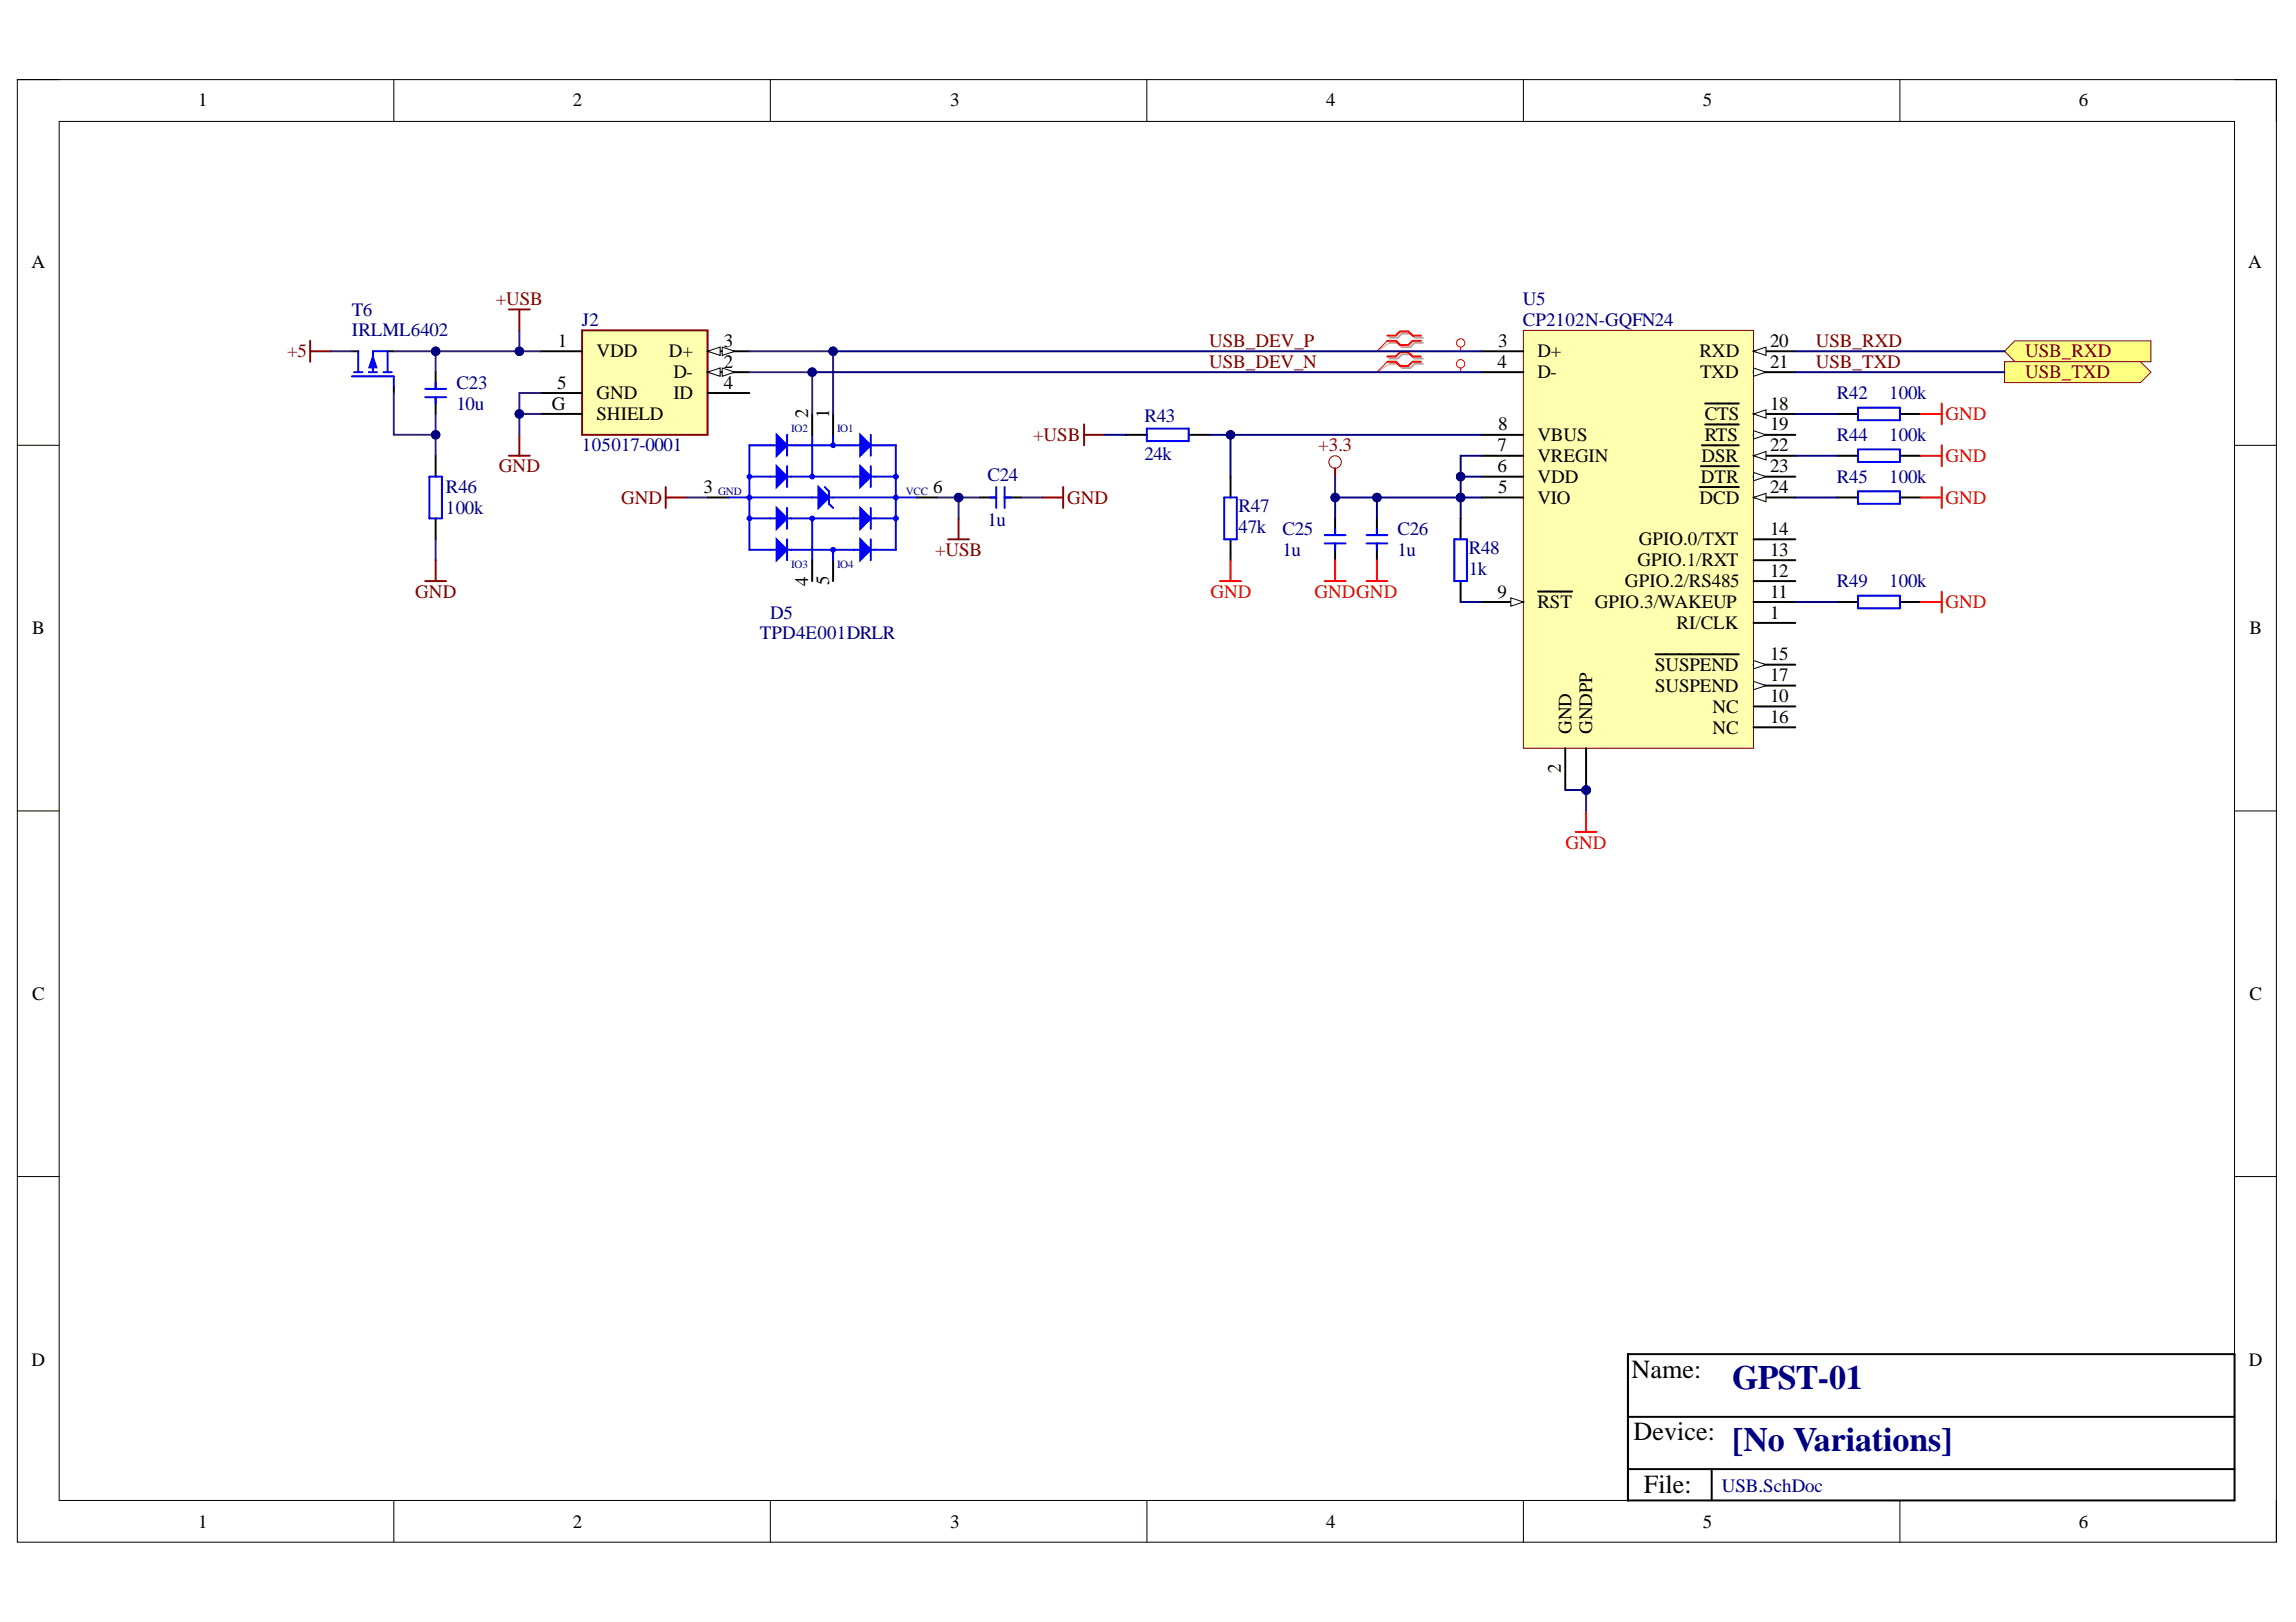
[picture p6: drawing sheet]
<svg xmlns="http://www.w3.org/2000/svg" width="297mm" height="210mm" viewBox="0 0 297 210" stroke-linecap="round" stroke-linejoin="round" font-family="sans-serif">
<defs><g id="words">
<g font-size="4.4" fill="#000080">
<text x="224.1" y="179.7">GPST-01</text>
<text x="224.1" y="187.8">[No Variations]</text>
</g>
<g font-size="3.4">
<text x="211.1" y="178.3">Name:</text>
<text x="211.3" y="186.4">Device:</text>
<text x="212.7" y="193.1">File:</text>
</g>
<g font-size="2.5">
<text x="25.6" y="13.8">1</text>
<text x="74.1" y="13.8">2</text>
<text x="122.9" y="13.8">3</text>
<text x="171.6" y="13.8">4</text>
<text x="220.3" y="13.8">5</text>
<text x="268.9" y="13.8">6</text>
<text x="4.1" y="34.7">A</text>
<text x="290.9" y="34.7">A</text>
<text x="72.2" y="44.9">1</text>
<text x="77.2" y="46.2">VDD</text>
<text x="86.5" y="46.2">D+</text>
<text x="93.7" y="44.9">3</text>
<text x="93.7" y="47.6">2</text>
<text x="193.7" y="47.6">4</text>
<text x="193.8" y="44.9">3</text>
<text x="198.9" y="46.2">D+</text>
<text x="219.9" y="46.2">RXD</text>
<text x="229" y="44.9">20</text>
<text x="229" y="47.6">21</text>
<text x="71.4" y="53">G</text>
<text x="72.1" y="50.3">5</text>
<text x="77.2" y="51.6">GND</text>
<text x="87.1" y="48.9">D-</text>
<text x="87.1" y="51.6">ID</text>
<text x="93.7" y="50.3">4</text>
<text x="198.9" y="48.9">D-</text>
<text x="220" y="48.9">TXD</text>
<text x="229" y="53">18</text>
<text x="77.2" y="54.4">SHIELD</text>
<text x="104.6" y="54.1" transform="rotate(-90 104.6 54.1)">2</text>
<text x="107.3" y="54.1" transform="rotate(-90 107.3 54.1)">1</text>
<text x="193.7" y="58.4">7</text>
<text x="193.8" y="55.7">8</text>
<text x="198.9" y="59.8">VREGIN</text>
<text x="198.9" y="57.1">VBUS</text>
<text x="220.1" y="59.8">DSR</text>
<text x="220.6" y="54.4">CTS</text>
<text x="220.6" y="57.1">RTS</text>
<text x="229" y="58.4">22</text>
<text x="229" y="55.7">19</text>
<text x="91" y="63.8">3</text>
<text x="120.7" y="63.8">6</text>
<text x="193.7" y="61.1">6</text>
<text x="193.8" y="63.8">5</text>
<text x="198.9" y="62.5">VDD</text>
<text x="198.9" y="65.2">VIO</text>
<text x="219.9" y="65.2">DCD</text>
<text x="220" y="62.5">DTR</text>
<text x="229" y="61.1">23</text>
<text x="229" y="63.8">24</text>
<text x="212" y="70.6">GPIO.0/TXT</text>
<text x="229" y="71.9">13</text>
<text x="229" y="69.2">14</text>
<text x="104.6" y="75.8" transform="rotate(-90 104.6 75.8)">4</text>
<text x="107.3" y="75.7" transform="rotate(-90 107.3 75.7)">5</text>
<text x="193.7" y="77.3">9</text>
<text x="210.2" y="76">GPIO.2/RS485</text>
<text x="211.8" y="73.3">GPIO.1/RXT</text>
<text x="229" y="77.3">11</text>
<text x="229" y="74.6">12</text>
<text x="4.1" y="82.1">B</text>
<text x="198.9" y="78.7">RST</text>
<text x="206.3" y="78.7">GPIO.3/WAKEUP</text>
<text x="216.9" y="81.4">RI/CLK</text>
<text x="229" y="80.1">1</text>
<text x="291" y="82.1">B</text>
<text x="214.1" y="86.8">SUSPEND</text>
<text x="214.1" y="89.5">SUSPEND</text>
<text x="229" y="85.5">15</text>
<text x="229" y="88.2">17</text>
<text x="203.3" y="94.9" transform="rotate(-90 203.3 94.9)">GND</text>
<text x="206" y="94.9" transform="rotate(-90 206 94.9)">GNDPP</text>
<text x="221.6" y="92.2">NC</text>
<text x="221.6" y="94.9">NC</text>
<text x="229" y="90.9">10</text>
<text x="229" y="93.6">16</text>
<text x="201.9" y="100.1" transform="rotate(-90 201.9 100.1)">2</text>
<text x="4.1" y="129.4">C</text>
<text x="291" y="129.4">C</text>
<text x="4.1" y="176.8">D</text>
<text x="290.9" y="176.8">D</text>
<text x="25.6" y="197.7">1</text>
<text x="74.1" y="197.7">2</text>
<text x="122.9" y="197.7">3</text>
<text x="171.6" y="197.7">4</text>
<text x="220.3" y="197.7">5</text>
<text x="268.9" y="197.7">6</text>
</g>
<g font-size="2.5" fill="#000080">
<text x="45.5" y="40.8">T6</text>
<text x="197" y="39.5">U5</text>
<text x="45.5" y="43.5">IRLML6402</text>
<text x="75.3" y="42.2">J2</text>
<text x="197" y="42.2">CP2102N-GQFN24</text>
<text x="59.1" y="50.3">C23</text>
<text x="59.1" y="53">10u</text>
<text x="237.6" y="51.6">R42</text>
<text x="244.4" y="51.6">100k</text>
<text x="75.3" y="58.4">105017-0001</text>
<text x="148" y="54.6">R43</text>
<text x="148" y="59.5">24k</text>
<text x="237.6" y="57.1">R44</text>
<text x="244.4" y="57.1">100k</text>
<text x="57.7" y="63.8">R46</text>
<text x="127.7" y="62.2">C24</text>
<text x="237.6" y="62.5">R45</text>
<text x="244.4" y="62.5">100k</text>
<text x="57.7" y="66.5">100k</text>
<text x="127.7" y="68.1">1u</text>
<text x="160.2" y="66.3">R47</text>
<text x="160.2" y="69">47k</text>
<text x="165.9" y="69.2">C25</text>
<text x="165.9" y="71.9">1u</text>
<text x="180.8" y="69.2">C26</text>
<text x="180.8" y="71.9">1u</text>
<text x="190" y="71.7">R48</text>
<text x="190" y="74.4">1k</text>
<text x="237.6" y="76">R49</text>
<text x="244.4" y="76">100k</text>
<text x="98.3" y="82.8">TPD4E001DRLR</text>
<text x="99.7" y="80.1">D5</text>
<text x="222.8" y="193.1">USB.SchDoc</text>
</g>
<g font-size="2.5" fill="#800000">
<text x="64.1" y="39.5">+USB</text>
<text x="37.1" y="46.2">+5</text>
<text x="156.4" y="44.9">USB_DEV_P</text>
<text x="156.4" y="47.6">USB_DEV_N</text>
<text x="234.9" y="44.9">USB_RXD</text>
<text x="234.9" y="47.6">USB_TXD</text>
<text x="262" y="46.2">USB_RXD</text>
<text x="262" y="48.9">USB_TXD</text>
<text x="133.7" y="57.1">+USB</text>
<text x="170.6" y="58.4">+3.3</text>
<text x="64.5" y="61.1">GND</text>
<text x="80.4" y="65.2">GND</text>
<text x="138.1" y="65.2">GND</text>
<text x="121" y="71.9">+USB</text>
<text x="53.7" y="77.3">GND</text>
</g>
<g font-size="2.5" fill="#f00">
<text x="251.7" y="59.8">GND</text>
<text x="251.7" y="54.4">GND</text>
<text x="251.7" y="65.2">GND</text>
<text x="156.6" y="77.3">GND</text>
<text x="170" y="77.3">GNDGND</text>
<text x="251.7" y="78.7">GND</text>
<text x="202.5" y="109.8">GND</text>
</g>
<g font-size="1.4" fill="#000080">
<text x="102.4" y="56">IO2</text>
<text x="108.3" y="56">IO1</text>
<text x="92.9" y="64.1">GND</text>
<text x="117.2" y="64.1">VCC</text>
<text x="102.4" y="73.5">IO3</text>
<text x="108.3" y="73.5">IO4</text>
</g>
</g></defs>
<path d="M2.2 10.3h292.3v189.3h-292.3z" fill="none" stroke="#000" stroke-width=".13"/>
<path d="M7.7 15.7h281.4v178.5h-281.4z" fill-rule="evenodd" fill="#fff"/>
<g fill="none" stroke="#000" stroke-width=".13">
<path d="M2.2 10.3h5.5M7.7 15.7h281.4v178.5h-281.4zM51 10.3v5.4M99.7 10.3v5.4M148.4 10.3v5.4M197.1 10.3v5.4M245.8 10.3v5.4M289.1 10.3h5.4v5.4M2.2 57.6h5.5M289.1 57.6h5.4M2.2 104.9h5.5M289.1 104.9h5.4"/>
<path d="M2.2 152.3h5.5M289.1 152.3h5.4M51 194.2v5.4M99.7 194.2v5.4M148.4 194.2v5.4M197.1 194.2v5.4M245.8 194.2v5.4M294.5 194.2v5.4"/>
</g>
<path d="M210.6 175.2h78.5v19h-78.5zM210.6 190.1h78.5M210.6 183.4h78.5M221.4 190.1v4.1" fill="none" stroke="#000" stroke-width=".25"/>
<path d="M40.1 44.1v2.7M40.1 45.5h2.7M65.8 59h2.7M67.2 56.3v2.7" fill="none" stroke="#800000" stroke-width=".25"/>
<path d="M75.3 42.8h16.2v13.5h-16.2z" fill-rule="evenodd" fill="#ffffb0"/>
<path d="M75.3 42.8h16.2v13.5h-16.2z" fill="none" stroke="#800000" stroke-width=".25"/>
<path d="M91.5 45.5h5.5" fill="none" stroke="#000" stroke-width=".25"/>
<path d="M91.5 45.5l1.7-.6v1.1z" fill="#f8fcff"/>
<path d="M91.5 45.5l1.7-.6v1.1z" fill="none" stroke="#000" stroke-width=".13"/>
<path d="M93.4 44.9l1.7 .6-1.7 .5z" fill="#f8fcff"/>
<path d="M93.4 44.9l1.7 .6-1.7 .5z" fill="none" stroke="#000" stroke-width=".13"/>
<path d="M91.5 48.2h5.5" fill="none" stroke="#000" stroke-width=".25"/>
<path d="M91.5 48.2l1.7-.6v1.1z" fill="#f8fcff"/>
<path d="M91.5 48.2l1.7-.6v1.1z" fill="none" stroke="#000" stroke-width=".13"/>
<path d="M93.4 47.6l1.7 .6-1.7 .5z" fill="#f8fcff"/>
<path d="M93.4 47.6l1.7 .6-1.7 .5z" fill="none" stroke="#000" stroke-width=".13"/>
<path d="M45.5 45.5h.8M50.1 45.5h.9M51 50.1v.8M69.9 50.9h5.4M69.9 45.5h5.4M69.9 53.6h5.4M91.5 50.9h5.5" fill="none" stroke="#000" stroke-width=".25"/>
<path d="M45.5 48.7h5.5v1.4M45.8 48.2h1.1M46.3 45.5v2.7M47.7 48.2h1.1M48.2 48.2v-2.7h1.9v2.7M49.6 48.2h1.1" fill="none" stroke="#00f" stroke-width=".25"/>
<path d="M48.2 46l.6 1.6h-1.1z" fill="#00f"/>
<path d="M48.2 46l.6 1.6h-1.1z" fill="none" stroke="#00f" stroke-width=".13"/>
<path d="M56.4 48.2v2.1M56.4 51.4v2.2M56.4 59v2.7M56.4 67.1v2.7M91.5 64.4h2.7M107.8 72.5v2.7M118.6 64.4h2.7" fill="none" stroke="#000" stroke-width=".25"/>
<path d="M55 50.3h2.7M55 51.4h2.7M56.4 49.5v.8M56.4 51.4v.8M55.6 61.7h1.6v5.4h-1.6z" fill="none" stroke="#00f" stroke-width=".25"/>
<path d="M55 75.2h2.7M56.4 72.5v2.7" fill="none" stroke="#800000" stroke-width=".25"/>
<path d="M105.9 63l1.3 1.4-1.3 1.3z" fill="#00f"/>
<path d="M105.1 64.4h1.3M105.9 63l1.3 1.4-1.3 1.3zM106.7 63l.5 .6v1.6l.6 .5M107.2 64.4h.6" fill="none" stroke="#00f" stroke-width=".25"/>
<path d="M100.5 60.3l1.3 1.4-1.3 1.3z" fill="#00f"/>
<path d="M99.7 61.7h1.3M100.5 60.3l1.3 1.4-1.3 1.3zM101.8 60.3v2.7M101.8 61.7h.6" fill="none" stroke="#00f" stroke-width=".25"/>
<path d="M111.3 60.3l1.3 1.4-1.3 1.3z" fill="#00f"/>
<path d="M110.5 61.7h1.3M111.3 60.3l1.3 1.4-1.3 1.3zM112.6 60.3v2.7M112.6 61.7h.6" fill="none" stroke="#00f" stroke-width=".25"/>
<path d="M100.5 65.7l1.3 1.4-1.3 1.3z" fill="#00f"/>
<path d="M99.7 67.1h1.3M100.5 65.7l1.3 1.4-1.3 1.3zM101.8 65.7v2.7M101.8 67.1h.6" fill="none" stroke="#00f" stroke-width=".25"/>
<path d="M111.3 65.7l1.3 1.4-1.3 1.3z" fill="#00f"/>
<path d="M110.5 67.1h1.3M111.3 65.7l1.3 1.4-1.3 1.3zM112.6 65.7v2.7M112.6 67.1h.6" fill="none" stroke="#00f" stroke-width=".25"/>
<path d="M100.5 69.8l1.3 1.3-1.3 1.4z" fill="#00f"/>
<path d="M99.7 71.1h1.3M100.5 69.8l1.3 1.3-1.3 1.4zM101.8 69.8v2.7M101.8 71.1h.6" fill="none" stroke="#00f" stroke-width=".25"/>
<path d="M111.3 69.8l1.3 1.3-1.3 1.4z" fill="#00f"/>
<path d="M110.5 71.1h1.3M111.3 69.8l1.3 1.3-1.3 1.4zM112.6 69.8v2.7M112.6 71.1h.6" fill="none" stroke="#00f" stroke-width=".25"/>
<path d="M100.5 56.3l1.3 1.3-1.3 1.4z" fill="#00f"/>
<path d="M99.7 57.6h1.3M100.5 56.3l1.3 1.3-1.3 1.4zM101.8 56.3v2.7M101.8 57.6h.6" fill="none" stroke="#00f" stroke-width=".25"/>
<path d="M111.3 56.3l1.3 1.3-1.3 1.4z" fill="#00f"/>
<g fill="none" stroke="#00f" stroke-width=".25">
<path d="M99.7 57.6h-2.7v13.5h2.7M102.4 57.6h9.4M105.1 56.3v5.4M107.8 56.3v1.3M111.3 56.3l1.3 1.3-1.3 1.4zM112.6 56.3v2.7M112.6 57.6h3.3v13.5h-2.7M94.2 64.4h10.9M97 61.7h2.7M97 67.1h2.7M102.4 61.7h8.1M102.4 67.1h8.1"/>
<path d="M102.4 71.1h8.1M105.1 67.1v5.4M107.8 64.4h10.8M107.8 71.1v1.4M113.2 61.7h2.7M113.2 67.1h2.7M128.1 64.4h.8M128.9 63v2.7M130 64.4h.8M130 63v2.7M158.4 64.4h1.6v5.4h-1.6zM188.1 69.8h1.7v5.4h-1.7z"/>
<path d="M240.4 77.1h5.4v1.6h-5.4z"/>
<circle cx="107.8" cy="57.6" r=".24"/>
<circle cx="97" cy="67.1" r=".24"/>
<circle cx="97" cy="64.4" r=".24"/>
<circle cx="97" cy="61.7" r=".24"/>
<circle cx="105.1" cy="67.1" r=".24"/>
<circle cx="105.1" cy="61.7" r=".24"/>
<circle cx="107.8" cy="71.1" r=".24"/>
<circle cx="115.9" cy="67.1" r=".24"/>
<circle cx="115.9" cy="64.4" r=".24"/>
<circle cx="115.9" cy="61.7" r=".24"/>
</g>
<path d="M105.1 53.6v2.7M107.8 53.6v2.7M105.1 72.5v2.7M126.7 64.4h2.2M130 64.4h2.1M159.2 61.7v2.7M159.2 69.8v2.7M189 67.1v2.7M189 75.2v2.7M237.7 77.9h2.7M245.8 77.9h2.7" fill="none" stroke="#000" stroke-width=".25"/>
<path d="M65.8 40h2.7M67.2 40v2.8M86.1 63v2.7M86.1 64.4h2.7M122.7 69.8h2.7M124 67.1v2.7M134.8 64.4h2.7M137.5 63v2.7M172.7 60.6v1.1" fill="none" stroke="#800000" stroke-width=".25"/>
<path d="M157.8 75.2h2.7M159.2 72.5v2.7M248.5 77.9h2.7M251.2 76.6v2.7M203.9 107.6h2.6M205.2 104.9v2.7" fill="none" stroke="#f00" stroke-width=".25"/>
<circle cx="172.7" cy="59.8" r=".81" fill="none" stroke="#800000" stroke-width=".13"/>
<circle cx="205.2" cy="102.2" r=".54" fill="#000080"/>
<circle cx="205.2" cy="102.2" r=".54" fill="none" stroke="#000080" stroke-width=".13"/>
<path d="M197.1 42.8h29.8v54h-29.8z" fill-rule="evenodd" fill="#ffffb0"/>
<path d="M197.1 42.8h29.8v54h-29.8z" fill="none" stroke="#800000" stroke-width=".13"/>
<path d="M226.9 59h5.4M226.9 72.5h5.4M226.9 69.8h5.4" fill="none" stroke="#000" stroke-width=".25"/>
<path d="M226.9 59l1.6-.6v1.1z" fill="#f8fcff"/>
<path d="M226.9 59l1.6-.6v1.1z" fill="none" stroke="#000" stroke-width=".13"/>
<path d="M191.7 45.5h5.4M191.7 48.2h5.4M191.7 59h5.4M191.7 56.3h5.4M220.2 57.6h4.8M191.7 61.7h5.4M191.7 77.9h5.4" fill="none" stroke="#000" stroke-width=".25"/>
<path d="M195.5 77.4l1.6 .5-1.6 .5z" fill="#f8fcff"/>
<path d="M195.5 77.4l1.6 .5-1.6 .5z" fill="none" stroke="#000" stroke-width=".13"/>
<path d="M199 76.6h4.4M226.9 91.4h5.4M226.9 86h5.4" fill="none" stroke="#000" stroke-width=".25"/>
<path d="M226.9 85.5l1.6 .5-1.6 .6z" fill="#f8fcff"/>
<path d="M226.9 85.5l1.6 .5-1.6 .6z" fill="none" stroke="#000" stroke-width=".13"/>
<path d="M202.5 96.8v5.4M214.2 84.7h10.8M226.9 88.7h5.4" fill="none" stroke="#000" stroke-width=".25"/>
<path d="M226.9 88.2l1.6 .5-1.6 .6z" fill="#f8fcff"/>
<path d="M226.9 88.2l1.6 .5-1.6 .6z" fill="none" stroke="#000" stroke-width=".13"/>
<path d="M226.9 53.6h5.4" fill="none" stroke="#000" stroke-width=".25"/>
<path d="M226.9 53.6l1.6-.6v1.1z" fill="#f8fcff"/>
<path d="M226.9 53.6l1.6-.6v1.1z" fill="none" stroke="#000" stroke-width=".13"/>
<path d="M220.6 52.2h4.4M226.9 56.3h5.4" fill="none" stroke="#000" stroke-width=".25"/>
<path d="M226.9 55.7l1.6 .6-1.6 .5z" fill="#f8fcff"/>
<path d="M226.9 55.7l1.6 .6-1.6 .5z" fill="none" stroke="#000" stroke-width=".13"/>
<path d="M220.6 54.9h4.4M226.9 45.5h5.4" fill="none" stroke="#000" stroke-width=".25"/>
<path d="M226.9 45.5l1.6-.6v1.1z" fill="#f8fcff"/>
<path d="M226.9 45.5l1.6-.6v1.1z" fill="none" stroke="#000" stroke-width=".13"/>
<path d="M226.9 48.2h5.4" fill="none" stroke="#000" stroke-width=".25"/>
<path d="M226.9 47.6l1.6 .6-1.6 .5z" fill="#f8fcff"/>
<path d="M226.9 47.6l1.6 .6-1.6 .5z" fill="none" stroke="#000" stroke-width=".13"/>
<path d="M226.9 77.9h5.4M226.9 75.2h5.4M205.2 96.8v5.4" fill="none" stroke="#000" stroke-width=".25"/>
<circle cx="205.2" cy="102.2" r=".54" fill="#000080"/>
<circle cx="205.2" cy="102.2" r=".54" fill="none" stroke="#000080" stroke-width=".13"/>
<path d="M191.7 64.4h5.4M226.9 61.7h5.4M226.9 80.6h5.4" fill="none" stroke="#000" stroke-width=".25"/>
<path d="M226.9 61.1l1.6 .6-1.6 .5z" fill="#f8fcff"/>
<path d="M226.9 61.1l1.6 .6-1.6 .5z" fill="none" stroke="#000" stroke-width=".13"/>
<path d="M220 60.3h5M226.9 64.4h5.4" fill="none" stroke="#000" stroke-width=".25"/>
<path d="M226.9 64.4l1.6-.6v1.1z" fill="#f8fcff"/>
<path d="M226.9 64.4l1.6-.6v1.1z" fill="none" stroke="#000" stroke-width=".13"/>
<path d="M145.7 56.3h2.7M153.8 56.3h2.7M237.7 59h2.7M245.8 59h2.7M172.7 67.1v2.2M172.7 70.3v2.2M178.1 67.1v2.2M178.1 70.3v2.2M219.9 63h5.1M237.7 64.4h2.7M245.8 64.4h2.7M226.9 94.1h5.4" fill="none" stroke="#000" stroke-width=".25"/>
<path d="M148.4 55.5h5.4v1.6h-5.4zM240.4 58.2h5.4v1.6h-5.4zM171.4 70.3h2.7M171.4 69.3h2.7M172.7 68.4v.9M172.7 70.3v.8M176.8 70.3h2.7M176.8 69.3h2.7M178.1 68.4v.9M178.1 70.3v.8M240.4 63.6h5.4v1.6h-5.4z" fill="none" stroke="#00f" stroke-width=".25"/>
<path d="M248.5 59h2.7M251.2 57.6v2.7M171.4 75.2h2.7M172.7 72.5v2.7M176.8 75.2h2.7M178.1 72.5v2.7M248.5 64.4h2.7M251.2 63v2.7" fill="none" stroke="#f00" stroke-width=".25"/>
<path d="M260.7 44.1h17.6v2.7h-17.6l-1.4-1.3z" fill-rule="evenodd" fill="#ffff80"/>
<path d="M260.7 44.1h17.6v2.7h-17.6l-1.4-1.3z" fill="none" stroke="#800000" stroke-width=".13"/>
<path d="M259.3 46.8h17.6l1.4 1.4-1.4 1.3h-17.6z" fill-rule="evenodd" fill="#ffff80"/>
<path d="M259.3 46.8h17.6l1.4 1.4-1.4 1.3h-17.6z" fill="none" stroke="#800000" stroke-width=".13"/>
<path d="M237.7 53.6h2.7M245.8 53.6h2.7" fill="none" stroke="#000" stroke-width=".25"/>
<path d="M240.4 52.8h5.4v1.6h-5.4z" fill="none" stroke="#00f" stroke-width=".25"/>
<path d="M179.5 46.1h1.1l.5-.5h1.1l.5 .5h1.1M179.5 46.8h1.1l.5 .5h1.1l.5-.5h1.1M179.5 43.4h1.1l.5-.5h1.1l.5 .5h1.1M179.5 44.1h1.1l.5 .5h1.1l.5-.5h1.1M248.5 53.6h2.7M251.2 52.2v2.7" fill="none" stroke="#f00" stroke-width=".25"/>
<g fill="none" stroke="#f00" stroke-width=".13">
<path d="M179.5 46.8l-1.4 1.4M179.5 44.1l-1.4 1.4M189 44.9v.6M189 47.6v.6"/>
<circle cx="189" cy="44.4" r=".54"/>
<circle cx="189" cy="47.1" r=".54"/>
</g>
<path d="M179.8 46.4h1l.6-.5h1.1l.5 .5h1.1M179.8 47.1h1l.6 .5h1.1l.5-.5h1.1M179.8 43.7h1l.6-.5h1.1l.5 .5h1.1M179.8 44.4h1l.6 .5h1.1l.5-.5h1.1" fill="none" stroke="#d0a3a3" stroke-width=".25"/>
<path d="M179.8 47.1l-1.7 1.1M179.8 44.4l-1.7 1.1" fill="none" stroke="#d0a3a3" stroke-width=".13"/>
<path d="M140.3 54.9v2.7M140.3 56.3h2.7" fill="none" stroke="#800000" stroke-width=".25"/>
<path d="M69.9 50.9h-2.7v5.4" fill="none" stroke="#351c75" stroke-width=".25"/>
<circle cx="67.2" cy="53.6" r=".54" fill="#000080"/>
<circle cx="67.2" cy="53.6" r=".54" fill="none" stroke="#000080" stroke-width=".13"/>
<path d="M42.8 45.5h2.7M51 45.5h5.4v2.7" fill="none" stroke="#351c75" stroke-width=".25"/>
<circle cx="56.4" cy="45.5" r=".54" fill="#000080"/>
<circle cx="56.4" cy="45.5" r=".54" fill="none" stroke="#000080" stroke-width=".13"/>
<path d="M56.4 45.5h13.5" fill="none" stroke="#351c75" stroke-width=".25"/>
<circle cx="56.4" cy="45.5" r=".54" fill="#000080"/>
<circle cx="56.4" cy="45.5" r=".54" fill="none" stroke="#000080" stroke-width=".13"/>
<circle cx="67.2" cy="45.5" r=".54" fill="#000080"/>
<circle cx="67.2" cy="45.5" r=".54" fill="none" stroke="#000080" stroke-width=".13"/>
<path d="M51 50.9v5.4h5.4v-2.7" fill="none" stroke="#351c75" stroke-width=".25"/>
<circle cx="56.4" cy="56.3" r=".54" fill="#000080"/>
<circle cx="56.4" cy="56.3" r=".54" fill="none" stroke="#000080" stroke-width=".13"/>
<path d="M56.4 56.3v2.7" fill="none" stroke="#351c75" stroke-width=".25"/>
<circle cx="56.4" cy="56.3" r=".54" fill="#000080"/>
<circle cx="56.4" cy="56.3" r=".54" fill="none" stroke="#000080" stroke-width=".13"/>
<path d="M67.2 42.8v2.7M56.4 69.8v2.7" fill="none" stroke="#351c75" stroke-width=".25"/>
<circle cx="67.2" cy="45.5" r=".54" fill="#000080"/>
<circle cx="67.2" cy="45.5" r=".54" fill="none" stroke="#000080" stroke-width=".13"/>
<path d="M97 48.2h8.1v5.4" fill="none" stroke="#351c75" stroke-width=".25"/>
<circle cx="105.1" cy="48.2" r=".54" fill="#000080"/>
<circle cx="105.1" cy="48.2" r=".54" fill="none" stroke="#000080" stroke-width=".13"/>
<path d="M97 45.5h10.8v8.1" fill="none" stroke="#351c75" stroke-width=".25"/>
<circle cx="107.8" cy="45.5" r=".54" fill="#000080"/>
<circle cx="107.8" cy="45.5" r=".54" fill="none" stroke="#000080" stroke-width=".13"/>
<path d="M88.8 64.4h2.7M121.3 64.4h5.4" fill="none" stroke="#351c75" stroke-width=".25"/>
<circle cx="124" cy="64.4" r=".54" fill="#000080"/>
<circle cx="124" cy="64.4" r=".54" fill="none" stroke="#000080" stroke-width=".13"/>
<path d="M124 64.4v2.7" fill="none" stroke="#351c75" stroke-width=".25"/>
<circle cx="124" cy="64.4" r=".54" fill="#000080"/>
<circle cx="124" cy="64.4" r=".54" fill="none" stroke="#000080" stroke-width=".13"/>
<path d="M132.1 64.4h2.7" fill="none" stroke="#351c75" stroke-width=".25"/>
<path d="M202.5 102.2h2.7" fill="none" stroke="#000080" stroke-width=".25"/>
<circle cx="205.2" cy="102.2" r=".54" fill="#000080"/>
<circle cx="205.2" cy="102.2" r=".54" fill="none" stroke="#000080" stroke-width=".13"/>
<path d="M189 77.9h2.7M191.7 64.4h-2.7v2.7" fill="none" stroke="#000080" stroke-width=".25"/>
<circle cx="189" cy="64.4" r=".54" fill="#000080"/>
<circle cx="189" cy="64.4" r=".54" fill="none" stroke="#000080" stroke-width=".13"/>
<path d="M191.7 59h-2.7v2.7h2.7" fill="none" stroke="#000080" stroke-width=".25"/>
<circle cx="189" cy="61.7" r=".54" fill="#000080"/>
<circle cx="189" cy="61.7" r=".54" fill="none" stroke="#000080" stroke-width=".13"/>
<path d="M189 61.7v2.7" fill="none" stroke="#000080" stroke-width=".25"/>
<circle cx="189" cy="64.4" r=".54" fill="#000080"/>
<circle cx="189" cy="64.4" r=".54" fill="none" stroke="#000080" stroke-width=".13"/>
<circle cx="189" cy="61.7" r=".54" fill="#000080"/>
<circle cx="189" cy="61.7" r=".54" fill="none" stroke="#000080" stroke-width=".13"/>
<path d="M178.1 64.4v2.7" fill="none" stroke="#000080" stroke-width=".25"/>
<circle cx="178.1" cy="64.4" r=".54" fill="#000080"/>
<circle cx="178.1" cy="64.4" r=".54" fill="none" stroke="#000080" stroke-width=".13"/>
<path d="M143 56.3h2.7M159.2 56.3v5.4" fill="none" stroke="#000080" stroke-width=".25"/>
<circle cx="159.2" cy="56.3" r=".54" fill="#000080"/>
<circle cx="159.2" cy="56.3" r=".54" fill="none" stroke="#000080" stroke-width=".13"/>
<path d="M156.5 56.3h35.2M232.3 77.9h5.4" fill="none" stroke="#000080" stroke-width=".25"/>
<circle cx="159.2" cy="56.3" r=".54" fill="#000080"/>
<circle cx="159.2" cy="56.3" r=".54" fill="none" stroke="#000080" stroke-width=".13"/>
<path d="M107.8 45.5h83.9M232.3 59h5.4M232.3 53.6h5.4M232.3 48.2h27M232.3 45.5h27M232.3 64.4h5.4" fill="none" stroke="#000080" stroke-width=".25"/>
<circle cx="107.8" cy="45.5" r=".54" fill="#000080"/>
<circle cx="107.8" cy="45.5" r=".54" fill="none" stroke="#000080" stroke-width=".13"/>
<path d="M105.1 48.2h86.6" fill="none" stroke="#000080" stroke-width=".25"/>
<circle cx="105.1" cy="48.2" r=".54" fill="#000080"/>
<circle cx="105.1" cy="48.2" r=".54" fill="none" stroke="#000080" stroke-width=".13"/>
<path d="M189 64.4h-16.3v2.7" fill="none" stroke="#000080" stroke-width=".25"/>
<circle cx="172.7" cy="64.4" r=".54" fill="#000080"/>
<circle cx="172.7" cy="64.4" r=".54" fill="none" stroke="#000080" stroke-width=".13"/>
<circle cx="178.1" cy="64.4" r=".54" fill="#000080"/>
<circle cx="178.1" cy="64.4" r=".54" fill="none" stroke="#000080" stroke-width=".13"/>
<circle cx="189" cy="64.4" r=".54" fill="#000080"/>
<circle cx="189" cy="64.4" r=".54" fill="none" stroke="#000080" stroke-width=".13"/>
<path d="M172.7 61.7v2.7" fill="none" stroke="#351c75" stroke-width=".25"/>
<circle cx="172.7" cy="64.4" r=".54" fill="#000080"/>
<circle cx="172.7" cy="64.4" r=".54" fill="none" stroke="#000080" stroke-width=".13"/>
<path d="M205.2 102.2v2.7" fill="none" stroke="#351c75" stroke-width=".25"/>
<circle cx="205.2" cy="102.2" r=".54" fill="#000080"/>
<circle cx="205.2" cy="102.2" r=".54" fill="none" stroke="#000080" stroke-width=".13"/>
<path d="M67.2 53.6h2.7" fill="none" stroke="#351c75" stroke-width=".25"/>
<circle cx="67.2" cy="53.6" r=".54" fill="#000080"/>
<circle cx="67.2" cy="53.6" r=".54" fill="none" stroke="#000080" stroke-width=".13"/>
<use href="#words"/>
</svg>
